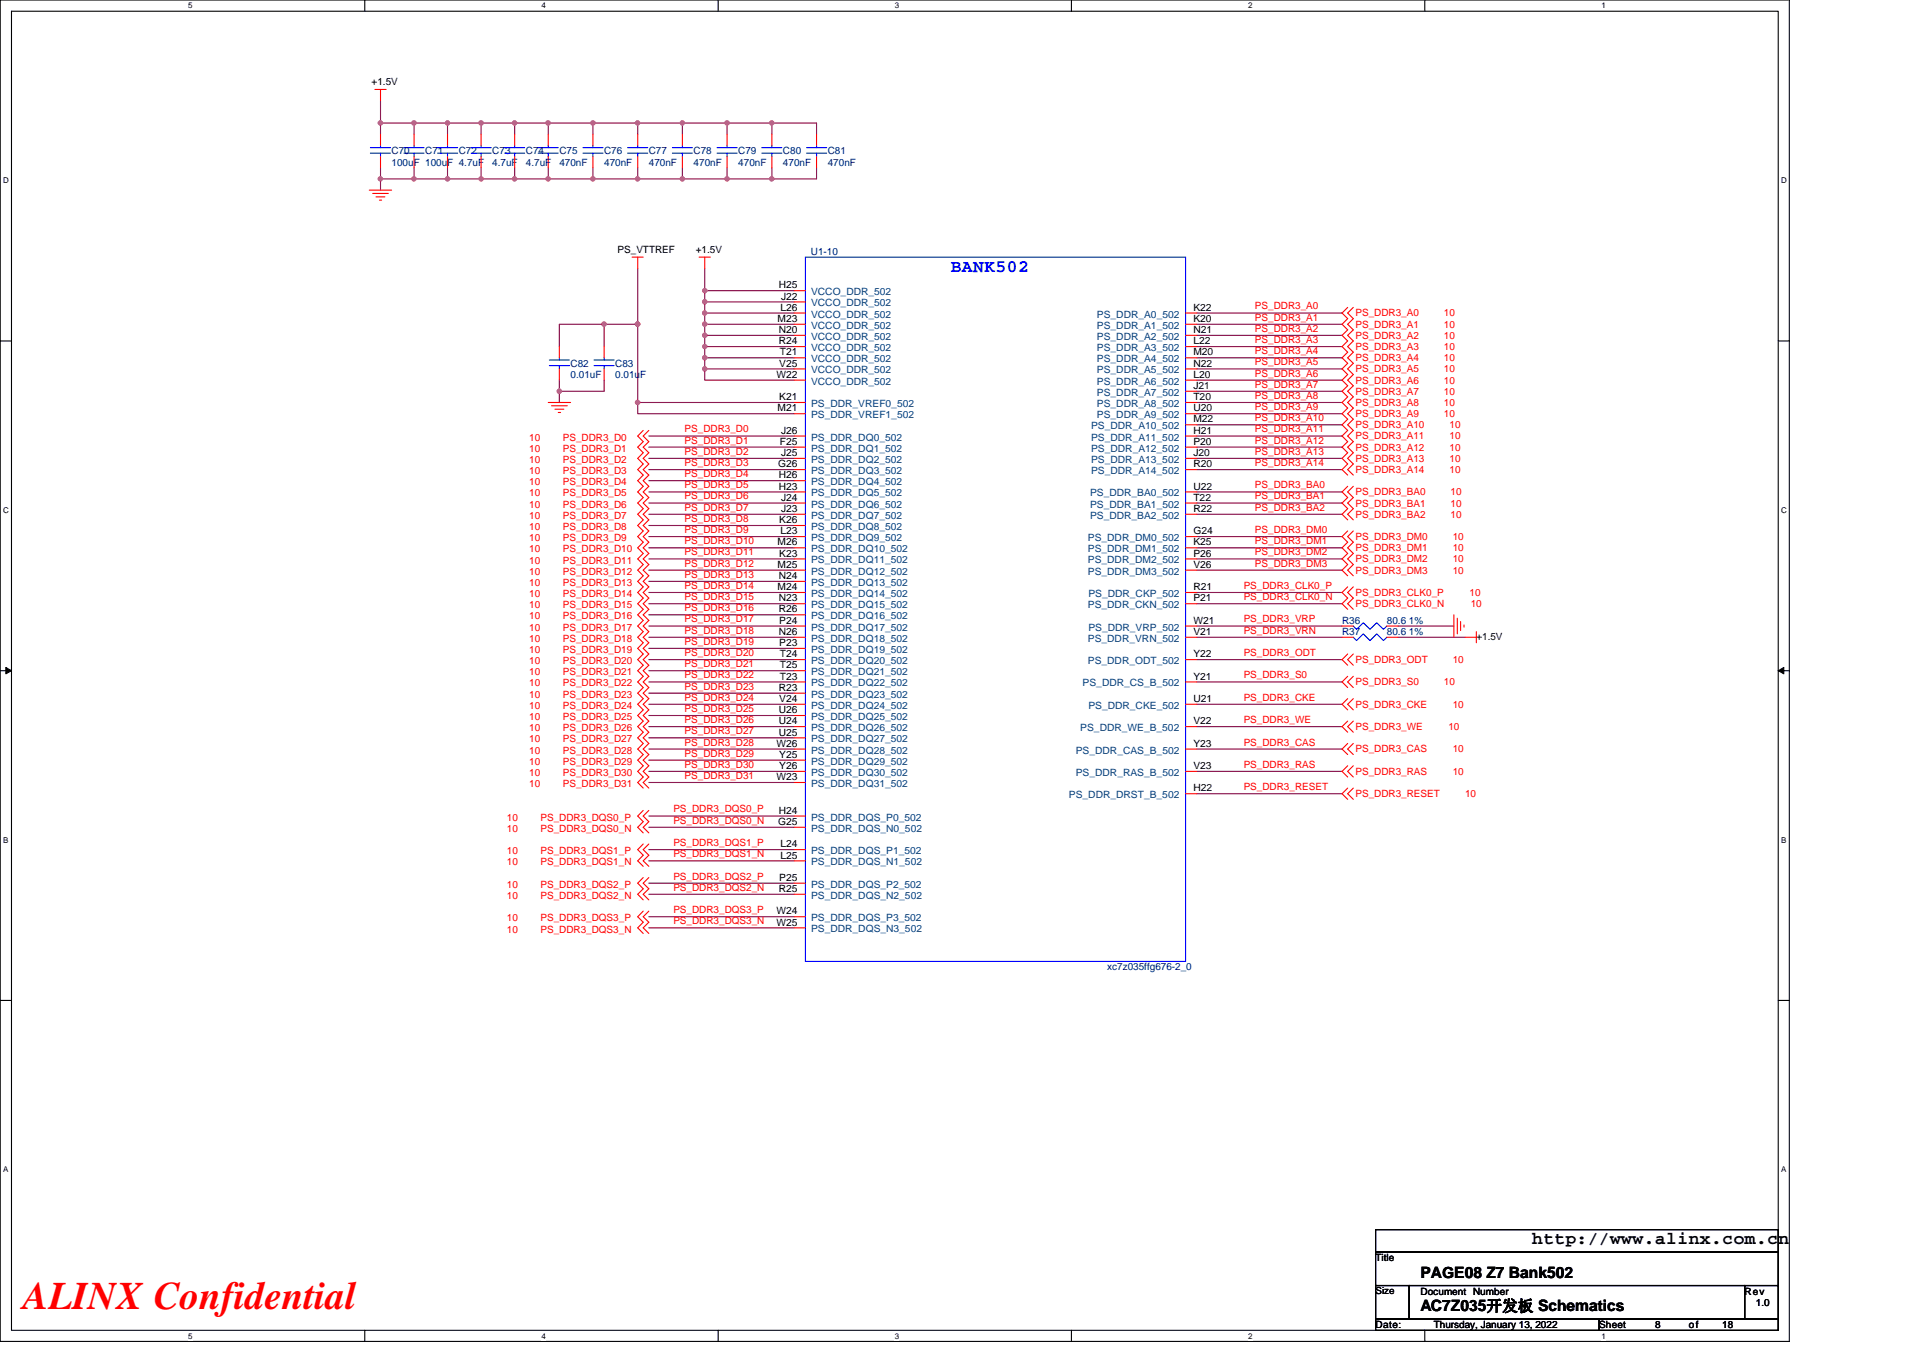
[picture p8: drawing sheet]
<svg xmlns="http://www.w3.org/2000/svg" width="297mm" height="210mm" viewBox="0 0 297 210" stroke-linecap="round" stroke-linejoin="round" font-family="sans-serif">
<defs><g id="words">
<text font-size="6" fill="#f00" x="3.5" y="202.3">ALINX Confidential</text>
<text font-size="2.8" fill="#00f" x="146.9" y="42">BANK502</text>
<text font-size="2.8" x="236.7" y="192.3">http://www.alinx.com.cn</text>
<g font-size="2.4">
<text x="219.4" y="197.4">PAGE08 Z7 Bank502</text>
<text x="219.4" y="202.6">AC7Z035开发板 Schematics</text>
</g>
<g font-size="1.5">
<text x="57.4" y="13.1">+1.5V</text>
<text x="95.4" y="39.1">PS_VTTREF</text>
<text x="107.5" y="39.1">+1.5V</text>
<text x="120.3" y="44.6">H25</text>
<text x="120.6" y="46.3">J22</text>
<text x="120.1" y="49.7">M23</text>
<text x="120.3" y="51.5">N20</text>
<text x="120.3" y="53.2">R24</text>
<text x="120.5" y="48">L26</text>
<text x="184.3" y="53.2">L22</text>
<text x="184.3" y="51.5">N21</text>
<text x="184.3" y="49.7">K20</text>
<text x="184.3" y="48">K22</text>
<text x="119.9" y="58.4">W22</text>
<text x="120.4" y="56.6">V25</text>
<text x="120.5" y="54.9">T21</text>
<text x="184.3" y="56.6">N22</text>
<text x="184.3" y="58.4">L20</text>
<text x="184.3" y="54.9">M20</text>
<text x="120.1" y="63.6">M21</text>
<text x="120.4" y="61.8">K21</text>
<text x="184.3" y="63.6">U20</text>
<text x="184.3" y="60.1">J21</text>
<text x="184.3" y="61.8">T20</text>
<text x="184.3" y="65.3">M22</text>
<text x="120.5" y="68.7">F25</text>
<text x="120.6" y="67">J26</text>
<text x="120.6" y="70.5">J25</text>
<text x="184.3" y="70.5">J20</text>
<text x="184.3" y="67">H21</text>
<text x="184.3" y="68.7">P20</text>
<text x="120.2" y="72.2">G26</text>
<text x="120.3" y="75.6">H23</text>
<text x="120.3" y="73.9">H26</text>
<text x="120.6" y="77.4">J24</text>
<text x="184.3" y="77.4">T22</text>
<text x="184.3" y="75.6">U22</text>
<text x="184.3" y="72.2">R20</text>
<text x="120.4" y="80.8">K26</text>
<text x="120.5" y="82.6">L23</text>
<text x="120.6" y="79.1">J23</text>
<text x="184.3" y="82.6">G24</text>
<text x="184.3" y="79.1">R22</text>
<text x="120.1" y="84.3">M26</text>
<text x="120.1" y="87.7">M25</text>
<text x="120.3" y="89.5">N24</text>
<text x="120.4" y="86">K23</text>
<text x="184.3" y="84.3">K25</text>
<text x="184.3" y="86">P26</text>
<text x="184.3" y="87.7">V26</text>
<text x="120.1" y="91.2">M24</text>
<text x="120.3" y="92.9">N23</text>
<text x="120.3" y="94.6">R26</text>
<text x="184.3" y="91.2">R21</text>
<text x="184.3" y="92.9">P21</text>
<text x="120.3" y="98.1">N26</text>
<text x="120.4" y="96.4">P24</text>
<text x="120.4" y="99.8">P23</text>
<text x="120.5" y="101.6">T24</text>
<text x="184.3" y="96.4">W21</text>
<text x="184.3" y="98.1">V21</text>
<text x="184.3" y="101.6">Y22</text>
<text x="228" y="98.8">+1.5V</text>
<text x="120.3" y="106.7">R23</text>
<text x="120.5" y="103.3">T25</text>
<text x="120.5" y="105">T23</text>
<text x="184.3" y="105">Y21</text>
<text x="120.3" y="110.2">U26</text>
<text x="120.3" y="111.9">U24</text>
<text x="120.3" y="113.6">U25</text>
<text x="120.4" y="108.5">V24</text>
<text x="184.3" y="111.9">V22</text>
<text x="184.3" y="108.5">U21</text>
<text x="119.9" y="115.4">W26</text>
<text x="120.4" y="117.1">Y25</text>
<text x="120.4" y="118.8">Y26</text>
<text x="184.3" y="115.4">Y23</text>
<text x="184.3" y="118.8">V23</text>
<text x="119.9" y="120.5">W23</text>
<text x="120.3" y="125.7">H24</text>
<text x="184.3" y="122.3">H22</text>
<text x="120.2" y="127.5">G25</text>
<text x="120.5" y="130.9">L24</text>
<text x="120.3" y="137.8">R25</text>
<text x="120.4" y="136.1">P25</text>
<text x="120.5" y="132.7">L25</text>
<text x="119.9" y="141.3">W24</text>
<text x="119.9" y="143">W25</text>
<text x="212.5" y="194.9">Title</text>
<text x="212.5" y="200">Size</text>
<text x="219.4" y="200">Document Number</text>
<text x="269.5" y="200">Rev</text>
<text x="271.2" y="201.8">1.0</text>
<text x="212.5" y="205.2">Date:</text>
<text x="221.5" y="205.2">Thursday, January 13, 2022</text>
<text x="247" y="205.2">Sheet</text>
<text x="255.7" y="205.2">8</text>
<text x="260.9" y="205.2">of</text>
<text x="266" y="205.2">18</text>
</g>
<g font-size="1.5" fill="#000080">
<text x="60.5" y="23.9">C70</text>
<text x="65.7" y="23.9">C71</text>
<text x="70.9" y="23.9">C72</text>
<text x="76" y="23.9">C73</text>
<text x="81.2" y="23.9">C74</text>
<text x="86.4" y="23.9">C75</text>
<text x="93.3" y="23.9">C76</text>
<text x="100.2" y="23.9">C77</text>
<text x="107.1" y="23.9">C78</text>
<text x="114" y="23.9">C79</text>
<text x="120.9" y="23.9">C80</text>
<text x="127.9" y="23.9">C81</text>
<text x="60.5" y="25.6">100uF 100uF 4.7uF</text>
<text x="76" y="25.6">4.7uF</text>
<text x="81.2" y="25.6">4.7uF</text>
<text x="86.4" y="25.6">470nF</text>
<text x="93.3" y="25.6">470nF</text>
<text x="100.2" y="25.6">470nF</text>
<text x="107.1" y="25.6">470nF</text>
<text x="114" y="25.6">470nF</text>
<text x="120.9" y="25.6">470nF</text>
<text x="127.9" y="25.6">470nF</text>
<text x="125.3" y="39.4">U1-10</text>
<text x="88.1" y="56.7">C82</text>
<text x="88.1" y="58.4">0.01uF</text>
<text x="95" y="56.7">C83</text>
<text x="95" y="58.4">0.01uF</text>
<text x="207.3" y="98.1">R37</text>
<text x="207.3" y="96.4">R36</text>
<text x="214.2" y="98.1">80.6 1%</text>
<text x="214.2" y="96.4">80.6 1%</text>
<text x="171" y="149.9">xc7z035ffg676-2_0</text>
</g>
<g font-size="1.5" fill="#004080">
<text x="125.3" y="45.6">VCCO_DDR_502</text>
<text x="125.3" y="47.3">VCCO_DDR_502</text>
<text x="125.3" y="49.1">VCCO_DDR_502</text>
<text x="125.3" y="50.8">VCCO_DDR_502</text>
<text x="125.3" y="52.5">VCCO_DDR_502</text>
<text x="169.4" y="52.5">PS_DDR_A2_502</text>
<text x="169.4" y="50.8">PS_DDR_A1_502</text>
<text x="169.4" y="49.1">PS_DDR_A0_502</text>
<text x="125.3" y="54.3">VCCO_DDR_502</text>
<text x="125.3" y="56">VCCO_DDR_502</text>
<text x="125.3" y="57.7">VCCO_DDR_502</text>
<text x="125.3" y="59.4">VCCO_DDR_502</text>
<text x="169.4" y="57.7">PS_DDR_A5_502</text>
<text x="169.4" y="59.4">PS_DDR_A6_502</text>
<text x="169.4" y="54.3">PS_DDR_A3_502</text>
<text x="169.4" y="56">PS_DDR_A4_502</text>
<text x="125.3" y="62.9">PS_DDR_VREF0_502</text>
<text x="125.3" y="64.6">PS_DDR_VREF1_502</text>
<text x="169.4" y="64.6">PS_DDR_A9_502</text>
<text x="169.4" y="61.2">PS_DDR_A7_502</text>
<text x="169.4" y="62.9">PS_DDR_A8_502</text>
<text x="125.3" y="69.8">PS_DDR_DQ1_502</text>
<text x="125.3" y="68.1">PS_DDR_DQ0_502</text>
<text x="125.3" y="71.5">PS_DDR_DQ2_502</text>
<text x="168.5" y="71.5">PS_DDR_A13_502</text>
<text x="168.5" y="68.1">PS_DDR_A11_502</text>
<text x="168.5" y="69.8">PS_DDR_A12_502</text>
<text x="168.5" y="66.3">PS_DDR_A10_502</text>
<text x="125.3" y="73.3">PS_DDR_DQ3_502</text>
<text x="125.3" y="76.7">PS_DDR_DQ5_502</text>
<text x="125.3" y="75">PS_DDR_DQ4_502</text>
<text x="168.4" y="76.7">PS_DDR_BA0_502</text>
<text x="168.5" y="73.3">PS_DDR_A14_502</text>
<text x="125.3" y="80.2">PS_DDR_DQ7_502</text>
<text x="125.3" y="78.4">PS_DDR_DQ6_502</text>
<text x="125.3" y="83.6">PS_DDR_DQ9_502</text>
<text x="125.3" y="81.9">PS_DDR_DQ8_502</text>
<text x="168" y="83.6">PS_DDR_DM0_502</text>
<text x="168.4" y="80.2">PS_DDR_BA2_502</text>
<text x="168.4" y="78.4">PS_DDR_BA1_502</text>
<text x="125.3" y="87.1">PS_DDR_DQ11_502</text>
<text x="125.3" y="85.3">PS_DDR_DQ10_502</text>
<text x="125.3" y="88.8">PS_DDR_DQ12_502</text>
<text x="168" y="85.3">PS_DDR_DM1_502</text>
<text x="168" y="87.1">PS_DDR_DM2_502</text>
<text x="168" y="88.8">PS_DDR_DM3_502</text>
<text x="125.3" y="90.5">PS_DDR_DQ13_502</text>
<text x="125.3" y="94">PS_DDR_DQ15_502</text>
<text x="125.3" y="92.2">PS_DDR_DQ14_502</text>
<text x="125.3" y="95.7">PS_DDR_DQ16_502</text>
<text x="168" y="94">PS_DDR_CKN_502</text>
<text x="168.1" y="92.2">PS_DDR_CKP_502</text>
<text x="125.3" y="97.4">PS_DDR_DQ17_502</text>
<text x="125.3" y="99.2">PS_DDR_DQ18_502</text>
<text x="125.3" y="100.9">PS_DDR_DQ19_502</text>
<text x="168" y="99.2">PS_DDR_VRN_502</text>
<text x="168.1" y="97.4">PS_DDR_VRP_502</text>
<text x="125.3" y="102.6">PS_DDR_DQ20_502</text>
<text x="125.3" y="104.3">PS_DDR_DQ21_502</text>
<text x="125.3" y="106.1">PS_DDR_DQ22_502</text>
<text x="125.3" y="107.8">PS_DDR_DQ23_502</text>
<text x="167.2" y="106.1">PS_DDR_CS_B_502</text>
<text x="168" y="102.6">PS_DDR_ODT_502</text>
<text x="125.3" y="109.5">PS_DDR_DQ24_502</text>
<text x="125.3" y="111.3">PS_DDR_DQ25_502</text>
<text x="125.3" y="113">PS_DDR_DQ26_502</text>
<text x="166.9" y="113">PS_DDR_WE_B_502</text>
<text x="168.1" y="109.5">PS_DDR_CKE_502</text>
<text x="125.3" y="114.7">PS_DDR_DQ27_502</text>
<text x="125.3" y="116.4">PS_DDR_DQ28_502</text>
<text x="125.3" y="118.2">PS_DDR_DQ29_502</text>
<text x="125.3" y="119.9">PS_DDR_DQ30_502</text>
<text x="166.2" y="116.4">PS_DDR_CAS_B_502</text>
<text x="166.2" y="119.9">PS_DDR_RAS_B_502</text>
<text x="125.3" y="121.6">PS_DDR_DQ31_502</text>
<text x="165.1" y="123.3">PS_DDR_DRST_B_502</text>
<text x="125.3" y="128.5">PS_DDR_DQS_N0_502</text>
<text x="125.3" y="126.8">PS_DDR_DQS_P0_502</text>
<text x="125.3" y="132">PS_DDR_DQS_P1_502</text>
<text x="125.3" y="133.7">PS_DDR_DQS_N1_502</text>
<text x="125.3" y="137.2">PS_DDR_DQS_P2_502</text>
<text x="125.3" y="138.9">PS_DDR_DQS_N2_502</text>
<text x="125.3" y="142.3">PS_DDR_DQS_P3_502</text>
<text x="125.3" y="144.1">PS_DDR_DQS_N3_502</text>
</g>
<g font-size="1.5" fill="#f00">
<text x="193.8" y="47.8">PS_DDR3_A0</text>
<text x="193.8" y="49.6">PS_DDR3_A1</text>
<text x="193.8" y="51.3">PS_DDR3_A2</text>
<text x="193.8" y="53">PS_DDR3_A3</text>
<text x="209.4" y="48.9">PS_DDR3_A0</text>
<text x="209.4" y="50.6">PS_DDR3_A1</text>
<text x="209.4" y="52.4">PS_DDR3_A2</text>
<text x="223" y="48.9">10</text>
<text x="223" y="50.6">10</text>
<text x="223" y="52.4">10</text>
<text x="193.8" y="54.7">PS_DDR3_A4</text>
<text x="193.8" y="56.5">PS_DDR3_A5</text>
<text x="193.8" y="58.2">PS_DDR3_A6</text>
<text x="193.8" y="59.9">PS_DDR3_A7</text>
<text x="209.4" y="54.1">PS_DDR3_A3</text>
<text x="209.4" y="55.8">PS_DDR3_A4</text>
<text x="209.4" y="57.5">PS_DDR3_A5</text>
<text x="209.4" y="59.3">PS_DDR3_A6</text>
<text x="223" y="54.1">10</text>
<text x="223" y="55.8">10</text>
<text x="223" y="57.5">10</text>
<text x="223" y="59.3">10</text>
<text x="193.8" y="61.6">PS_DDR3_A8</text>
<text x="193.8" y="63.4">PS_DDR3_A9</text>
<text x="193.8" y="65.1">PS_DDR3_A10</text>
<text x="209.4" y="61">PS_DDR3_A7</text>
<text x="209.4" y="62.7">PS_DDR3_A8</text>
<text x="209.4" y="64.5">PS_DDR3_A9</text>
<text x="223" y="61">10</text>
<text x="223" y="62.7">10</text>
<text x="223" y="64.5">10</text>
<text x="81.7" y="68.1">10</text>
<text x="81.7" y="69.8">10</text>
<text x="81.7" y="71.5">10</text>
<text x="86.9" y="68.1">PS_DDR3_D0</text>
<text x="86.9" y="69.8">PS_DDR3_D1</text>
<text x="86.9" y="71.5">PS_DDR3_D2</text>
<text x="105.7" y="66.8">PS_DDR3_D0</text>
<text x="105.7" y="68.5">PS_DDR3_D1</text>
<text x="105.7" y="70.3">PS_DDR3_D2</text>
<text x="193.8" y="66.8">PS_DDR3_A11</text>
<text x="193.8" y="68.5">PS_DDR3_A12</text>
<text x="193.8" y="70.3">PS_DDR3_A13</text>
<text x="209.4" y="66.2">PS_DDR3_A10</text>
<text x="209.4" y="67.9">PS_DDR3_A11</text>
<text x="209.4" y="69.6">PS_DDR3_A12</text>
<text x="209.4" y="71.4">PS_DDR3_A13</text>
<text x="223.9" y="66.2">10</text>
<text x="223.9" y="67.9">10</text>
<text x="223.9" y="69.6">10</text>
<text x="223.9" y="71.4">10</text>
<text x="81.7" y="73.3">10</text>
<text x="81.7" y="75">10</text>
<text x="81.7" y="76.7">10</text>
<text x="86.9" y="73.3">PS_DDR3_D3</text>
<text x="86.9" y="75">PS_DDR3_D4</text>
<text x="86.9" y="76.7">PS_DDR3_D5</text>
<text x="105.7" y="72">PS_DDR3_D3</text>
<text x="105.7" y="73.7">PS_DDR3_D4</text>
<text x="105.7" y="75.5">PS_DDR3_D5</text>
<text x="105.7" y="77.2">PS_DDR3_D6</text>
<text x="193.8" y="72">PS_DDR3_A14</text>
<text x="193.8" y="75.5">PS_DDR3_BA0</text>
<text x="193.8" y="77.2">PS_DDR3_BA1</text>
<text x="209.4" y="73.1">PS_DDR3_A14</text>
<text x="209.4" y="76.5">PS_DDR3_BA0</text>
<text x="223.9" y="73.1">10</text>
<text x="224.1" y="76.5">10</text>
<text x="81.7" y="78.4">10</text>
<text x="81.7" y="80.2">10</text>
<text x="81.7" y="81.9">10</text>
<text x="81.7" y="83.6">10</text>
<text x="86.9" y="78.4">PS_DDR3_D6</text>
<text x="86.9" y="80.2">PS_DDR3_D7</text>
<text x="86.9" y="81.9">PS_DDR3_D8</text>
<text x="86.9" y="83.6">PS_DDR3_D9</text>
<text x="105.7" y="78.9">PS_DDR3_D7</text>
<text x="105.7" y="80.6">PS_DDR3_D8</text>
<text x="105.7" y="82.4">PS_DDR3_D9</text>
<text x="193.8" y="78.9">PS_DDR3_BA2</text>
<text x="193.8" y="82.4">PS_DDR3_DM0</text>
<text x="209.4" y="78.3">PS_DDR3_BA1</text>
<text x="209.4" y="80">PS_DDR3_BA2</text>
<text x="209.4" y="83.4">PS_DDR3_DM0</text>
<text x="224.1" y="78.3">10</text>
<text x="224.1" y="80">10</text>
<text x="224.4" y="83.4">10</text>
<text x="81.7" y="85.3">10</text>
<text x="81.7" y="87.1">10</text>
<text x="81.7" y="88.8">10</text>
<text x="86.9" y="85.3">PS_DDR3_D10</text>
<text x="86.9" y="87.1">PS_DDR3_D11</text>
<text x="86.9" y="88.8">PS_DDR3_D12</text>
<text x="105.7" y="84.1">PS_DDR3_D10</text>
<text x="105.7" y="85.8">PS_DDR3_D11</text>
<text x="105.7" y="87.5">PS_DDR3_D12</text>
<text x="105.7" y="89.3">PS_DDR3_D13</text>
<text x="193.8" y="84.1">PS_DDR3_DM1</text>
<text x="193.8" y="85.8">PS_DDR3_DM2</text>
<text x="193.8" y="87.5">PS_DDR3_DM3</text>
<text x="209.4" y="85.2">PS_DDR3_DM1</text>
<text x="209.4" y="86.9">PS_DDR3_DM2</text>
<text x="209.4" y="88.6">PS_DDR3_DM3</text>
<text x="224.4" y="85.2">10</text>
<text x="224.4" y="86.9">10</text>
<text x="224.4" y="88.6">10</text>
<text x="81.7" y="90.5">10</text>
<text x="81.7" y="92.3">10</text>
<text x="81.7" y="94">10</text>
<text x="81.7" y="95.7">10</text>
<text x="86.9" y="90.5">PS_DDR3_D13</text>
<text x="86.9" y="92.3">PS_DDR3_D14</text>
<text x="86.9" y="94">PS_DDR3_D15</text>
<text x="86.9" y="95.7">PS_DDR3_D16</text>
<text x="105.7" y="91">PS_DDR3_D14</text>
<text x="105.7" y="92.7">PS_DDR3_D15</text>
<text x="105.7" y="94.4">PS_DDR3_D16</text>
<text x="192.1" y="91">PS_DDR3_CLK0_P</text>
<text x="192.1" y="92.7">PS_DDR3_CLK0_N</text>
<text x="209.4" y="92.1">PS_DDR3_CLK0_P</text>
<text x="209.4" y="93.8">PS_DDR3_CLK0_N</text>
<text x="227" y="92.1">10</text>
<text x="227.2" y="93.8">10</text>
<text x="81.7" y="97.4">10</text>
<text x="81.7" y="99.2">10</text>
<text x="81.7" y="100.9">10</text>
<text x="86.9" y="97.4">PS_DDR3_D17</text>
<text x="86.9" y="99.2">PS_DDR3_D18</text>
<text x="86.9" y="100.9">PS_DDR3_D19</text>
<text x="105.7" y="96.2">PS_DDR3_D17</text>
<text x="105.7" y="97.9">PS_DDR3_D18</text>
<text x="105.7" y="99.6">PS_DDR3_D19</text>
<text x="105.7" y="101.4">PS_DDR3_D20</text>
<text x="192.1" y="96.2">PS_DDR3_VRP</text>
<text x="192.1" y="97.9">PS_DDR3_VRN</text>
<text x="192.1" y="101.4">PS_DDR3_ODT</text>
<text x="81.7" y="102.6">10</text>
<text x="81.7" y="104.4">10</text>
<text x="81.7" y="106.1">10</text>
<text x="81.7" y="107.8">10</text>
<text x="86.9" y="102.6">PS_DDR3_D20</text>
<text x="86.9" y="104.4">PS_DDR3_D21</text>
<text x="86.9" y="106.1">PS_DDR3_D22</text>
<text x="86.9" y="107.8">PS_DDR3_D23</text>
<text x="105.7" y="103.1">PS_DDR3_D21</text>
<text x="105.7" y="104.8">PS_DDR3_D22</text>
<text x="105.7" y="106.6">PS_DDR3_D23</text>
<text x="192.1" y="104.8">PS_DDR3_S0</text>
<text x="209.4" y="102.4">PS_DDR3_ODT</text>
<text x="209.4" y="105.9">PS_DDR3_S0</text>
<text x="223" y="105.9">10</text>
<text x="224.4" y="102.4">10</text>
<text x="81.7" y="111.3">10</text>
<text x="81.7" y="113">10</text>
<text x="81.7" y="109.5">10</text>
<text x="86.9" y="111.3">PS_DDR3_D25</text>
<text x="86.9" y="113">PS_DDR3_D26</text>
<text x="86.9" y="109.5">PS_DDR3_D24</text>
<text x="105.7" y="108.3">PS_DDR3_D24</text>
<text x="105.7" y="110">PS_DDR3_D25</text>
<text x="105.7" y="111.7">PS_DDR3_D26</text>
<text x="105.7" y="113.5">PS_DDR3_D27</text>
<text x="192.1" y="108.3">PS_DDR3_CKE</text>
<text x="192.1" y="111.7">PS_DDR3_WE</text>
<text x="209.4" y="112.8">PS_DDR3_WE</text>
<text x="209.4" y="109.3">PS_DDR3_CKE</text>
<text x="223.7" y="112.8">10</text>
<text x="224.4" y="109.3">10</text>
<text x="81.7" y="114.7">10</text>
<text x="81.7" y="116.4">10</text>
<text x="81.7" y="118.2">10</text>
<text x="81.7" y="119.9">10</text>
<text x="86.9" y="114.7">PS_DDR3_D27</text>
<text x="86.9" y="116.4">PS_DDR3_D28</text>
<text x="86.9" y="118.2">PS_DDR3_D29</text>
<text x="86.9" y="119.9">PS_DDR3_D30</text>
<text x="105.7" y="115.2">PS_DDR3_D28</text>
<text x="105.7" y="116.9">PS_DDR3_D29</text>
<text x="105.7" y="118.6">PS_DDR3_D30</text>
<text x="192.1" y="115.2">PS_DDR3_CAS</text>
<text x="192.1" y="118.6">PS_DDR3_RAS</text>
<text x="209.4" y="116.3">PS_DDR3_CAS</text>
<text x="209.4" y="119.7">PS_DDR3_RAS</text>
<text x="224.4" y="116.3">10</text>
<text x="224.4" y="119.7">10</text>
<text x="81.7" y="121.6">10</text>
<text x="86.9" y="121.6">PS_DDR3_D31</text>
<text x="104" y="125.5">PS_DDR3_DQS0_P</text>
<text x="105.7" y="120.4">PS_DDR3_D31</text>
<text x="192.1" y="122.1">PS_DDR3_RESET</text>
<text x="209.4" y="123.2">PS_DDR3_RESET</text>
<text x="226.3" y="123.2">10</text>
<text x="78.3" y="126.8">10</text>
<text x="78.3" y="128.5">10</text>
<text x="78.3" y="132">10</text>
<text x="83.5" y="126.8">PS_DDR3_DQS0_P</text>
<text x="83.5" y="128.5">PS_DDR3_DQS0_N</text>
<text x="83.5" y="132">PS_DDR3_DQS1_P</text>
<text x="104" y="127.3">PS_DDR3_DQS0_N</text>
<text x="104" y="130.7">PS_DDR3_DQS1_P</text>
<text x="78.3" y="133.7">10</text>
<text x="78.3" y="137.2">10</text>
<text x="83.5" y="133.7">PS_DDR3_DQS1_N</text>
<text x="83.5" y="137.2">PS_DDR3_DQS2_P</text>
<text x="104" y="135.9">PS_DDR3_DQS2_P</text>
<text x="104" y="137.6">PS_DDR3_DQS2_N</text>
<text x="104" y="132.5">PS_DDR3_DQS1_N</text>
<text x="78.3" y="138.9">10</text>
<text x="78.3" y="142.3">10</text>
<text x="83.5" y="138.9">PS_DDR3_DQS2_N</text>
<text x="83.5" y="142.3">PS_DDR3_DQS3_P</text>
<text x="104" y="141.1">PS_DDR3_DQS3_P</text>
<text x="104" y="142.8">PS_DDR3_DQS3_N</text>
<text x="78.3" y="144.1">10</text>
<text x="83.5" y="144.1">PS_DDR3_DQS3_N</text>
</g>
<g font-size="1.2">
<text x="29.1" y="1.3">5</text>
<text x="83.6" y="1.3">4</text>
<text x="138.2" y="1.3">3</text>
<text x="192.8" y="1.3">2</text>
<text x="247.4" y="1.3">1</text>
<text x=".5" y="28.3">D</text>
<text x="275.1" y="28.3">D</text>
<text x=".5" y="79.2">C</text>
<text x="275.1" y="79.2">C</text>
<text x=".5" y="130.2">B</text>
<text x="275.1" y="130.2">B</text>
<text x=".5" y="181.1">A</text>
<text x="275.1" y="181.1">A</text>
<text x="29.1" y="206.8">5</text>
<text x="83.6" y="206.8">4</text>
<text x="138.2" y="206.8">3</text>
<text x="192.8" y="206.8">2</text>
<text x="247.4" y="206.8">1</text>
</g>
</g></defs>
<path d="M0 0h276.4v207.3h-276.4zM1.8 1.7h272.9v203.8h-272.9z" fill="none" stroke="#000" stroke-width=".17"/>
<g fill="#fff">
<path d="M29.1 .2h.6v1.4h-.6z"/>
<path d="M29.1 205.7h.6v1.4h-.6z"/>
</g>
<path d="M56.3 0v1.7M56.3 205.5v1.8" fill="none" stroke="#000" stroke-width=".17"/>
<g fill="#fff">
<path d="M83.6 .2h.7v1.4h-.7z"/>
<path d="M83.6 205.7h.7v1.4h-.7z"/>
</g>
<path d="M110.9 0v1.7M110.9 205.5v1.8" fill="none" stroke="#000" stroke-width=".17"/>
<g fill="#fff">
<path d="M138.2 .2h.7v1.4h-.7z"/>
<path d="M138.2 205.7h.7v1.4h-.7z"/>
</g>
<path d="M165.5 0v1.7M165.5 205.5v1.8" fill="none" stroke="#000" stroke-width=".17"/>
<g fill="#fff">
<path d="M192.8 .2h.6v1.4h-.6z"/>
<path d="M192.8 205.7h.6v1.4h-.6z"/>
</g>
<path d="M220.1 0v1.7M220.1 205.5v1.8" fill="none" stroke="#000" stroke-width=".17"/>
<g fill="#fff">
<path d="M247.4 .2h.6v1.4h-.6z"/>
<path d="M247.4 205.7h.6v1.4h-.6z"/>
<path d="M.5 27.2h.8v1.4h-.8z"/>
<path d="M275.1 27.2h.9v1.4h-.9z"/>
<path d="M.5 78.1h.8v1.4h-.8z"/>
<path d="M275.1 78.1h.9v1.4h-.9z"/>
</g>
<path d="M0 52.7h1.8M274.7 52.7h1.7" fill="none" stroke="#000" stroke-width=".17"/>
<g fill="#fff">
<path d="M.5 129.1h.8v1.4h-.8z"/>
<path d="M275.1 129.1h.8v1.4h-.8z"/>
</g>
<path d="M0 103.6h1.8M274.7 103.6h1.7" fill="none" stroke="#000" stroke-width=".17"/>
<path d="M.9 103.1l.9 .5-.9 .5zM274.7 103.6l.8-.5v1z" fill="#000" stroke="#000" stroke-width=".15"/>
<g fill="#fff">
<path d="M.5 180h.8v1.4h-.8z"/>
<path d="M275.1 180h.8v1.4h-.8z"/>
</g>
<path d="M0 154.6h1.8M274.7 154.6h1.7M212.5 190h62.2v3.5h-62.2zM212.5 193.5h62.2v5.1h-62.2zM212.5 198.6h5.2v5.2h-5.2zM217.7 198.6h51.8v5.2h-51.8zM269.5 198.6h5.2v5.2h-5.2zM212.5 203.8h34.5v1.7h-34.5zM247 203.8h27.7v1.7h-27.7z" fill="none" stroke="#000" stroke-width=".17"/>
<g fill="none" stroke="#800040" stroke-width=".17">
<path d="M58.8 19h5.2M58.8 15.6v3.4M58.8 19v1.7M64 19h5.1M64 19v1.7M69.1 19v1.7M69.1 19h5.2M74.3 19h5.2M74.3 19v1.7M79.5 19h5.2M79.5 19v1.7M84.7 19h6.9"/>
<path d="M84.7 19v1.7M91.6 19h6.9M91.6 19v1.7M98.5 19h6.9M98.5 19v1.7M105.4 19h6.9M105.4 19v1.7M112.3 19h6.9M112.3 19v1.7M119.2 19h6.9v1.7M119.2 19v1.7M58.8 27.6h5.2"/>
<path d="M58.8 27.6v1.8M58.8 25.9v1.7M64 25.9v1.7h5.1M69.1 27.6h10.4M69.1 25.9v1.7M74.3 25.9v1.7M79.5 27.6h5.2M79.5 25.9v1.7M84.7 27.6h6.9M84.7 25.9v1.7M91.6 27.6h6.9M91.6 25.9v1.7"/>
<path d="M98.5 27.6h6.9M98.5 25.9v1.7M105.4 25.9v1.7M105.4 27.6h6.9M112.3 27.6h6.9M112.3 25.9v1.7M119.2 25.9v1.7M126.1 25.9v1.7h-6.9M86.4 58.7v1.8M93.3 50.1h5.2M93.3 58.7v1.8h-6.9M93.3 50.1v3.5"/>
<path d="M93.3 50.1h-6.9v3.5M98.5 50.1v12.1M98.5 41.5v8.6M108.9 44.9h13.8M108.9 46.7h13.8M108.9 46.7v1.7h13.8M108.9 48.4v1.7h13.8M108.9 50.1v1.7h13.8M108.9 51.8v1.8h13.8M108.9 53.6v1.7h13.8M108.9 57h13.8M108.9 57v1.7h13.8"/>
<path d="M108.9 41.5v3.4M108.9 44.9v1.8M108.9 55.3v1.7M184.9 50.1h22.4M184.9 51.8h22.4M184.9 53.6h22.4M184.9 55.3h22.4M184.9 57h22.4M184.9 58.7h22.4M184.9 48.4h22.4M86.4 60.5v1.7M98.5 62.2h24.2"/>
<path d="M98.5 62.2v1.7h24.2M100.2 67.4h22.5M100.2 69.1h22.5M100.2 70.8h22.5M100.2 72.6h22.5M100.2 74.3h22.5M100.2 76h22.5M100.2 77.7h22.5M100.2 79.5h22.5M184.9 60.5h22.4M184.9 62.2h22.4M184.9 63.9h22.4"/>
<path d="M184.9 65.6h22.4M184.9 67.4h22.4M184.9 69.1h22.4M184.9 70.8h22.4M184.9 72.6h22.4M184.9 76h22.4M184.9 77.7h22.4M184.9 79.5h22.4M100.2 81.2h22.5M100.2 82.9h22.5M100.2 84.6h22.5M100.2 86.4h22.5"/>
<path d="M100.2 88.1h22.5M100.2 89.8h22.5M100.2 91.5h22.5M100.2 93.3h22.5M100.2 95h22.5M100.2 96.7h22.5M100.2 98.5h22.5M184.9 82.9h22.4M184.9 84.6h22.4M184.9 86.4h22.4M184.9 88.1h22.4M184.9 91.5h22.4"/>
<path d="M184.9 93.3h22.4M184.9 96.7h22.4M184.9 98.5h22.4M215.9 98.5h10.4M215.9 96.7h8.7M100.2 100.2h22.5M100.2 101.9h22.5M100.2 103.6h22.5M100.2 105.4h22.5M100.2 107.1h22.5M100.2 108.8h22.5M100.2 110.6h22.5"/>
<path d="M100.2 112.3h22.5M100.2 114h22.5M100.2 115.7h22.5M100.2 117.5h22.5M100.2 119.2h22.5M184.9 101.9h22.4M184.9 105.4h22.4M184.9 108.8h22.4M184.9 112.3h22.4M184.9 115.7h22.4M184.9 119.2h22.4M100.2 136.5h22.5"/>
<path d="M100.2 120.9h22.5M100.2 138.2h22.5M100.2 126.1h22.5M100.2 127.8h22.5M100.2 131.3h22.5M100.2 133h22.5M184.9 122.6h22.4M100.2 141.6h22.5M100.2 143.4h22.5"/>
</g>
<g fill="#f0f" stroke="#f0f" stroke-width=".17">
<circle cx="63.9" cy="19" r=".33"/>
<circle cx="63.9" cy="27.6" r=".33"/>
<circle cx="84.7" cy="27.6" r=".33"/>
<circle cx="91.6" cy="27.6" r=".33"/>
<circle cx="98.5" cy="27.6" r=".33"/>
<circle cx="105.4" cy="27.6" r=".33"/>
<circle cx="112.3" cy="27.6" r=".33"/>
<circle cx="79.5" cy="19" r=".33"/>
<circle cx="79.5" cy="27.6" r=".33"/>
<circle cx="58.8" cy="19" r=".33"/>
<circle cx="84.7" cy="19" r=".33"/>
<circle cx="105.4" cy="19" r=".33"/>
<circle cx="98.5" cy="19" r=".33"/>
<circle cx="112.3" cy="19" r=".33"/>
<circle cx="91.6" cy="19" r=".33"/>
<circle cx="74.3" cy="19" r=".33"/>
<circle cx="69.1" cy="19" r=".33"/>
<circle cx="74.3" cy="27.6" r=".33"/>
<circle cx="69.1" cy="27.6" r=".33"/>
<circle cx="119.2" cy="19" r=".33"/>
<circle cx="119.2" cy="27.6" r=".33"/>
<circle cx="58.8" cy="27.6" r=".33"/>
<circle cx="108.9" cy="44.9" r=".33"/>
<circle cx="108.9" cy="46.6" r=".34"/>
<circle cx="108.9" cy="48.4" r=".34"/>
<circle cx="108.9" cy="50.1" r=".34"/>
<circle cx="108.9" cy="53.5" r=".33"/>
<circle cx="108.9" cy="51.8" r=".34"/>
<circle cx="108.9" cy="55.3" r=".34"/>
<circle cx="108.9" cy="57" r=".34"/>
<circle cx="98.5" cy="62.2" r=".33"/>
<circle cx="98.5" cy="50.1" r=".34"/>
<circle cx="93.3" cy="50.1" r=".34"/>
<circle cx="86.4" cy="60.4" r=".34"/>
</g>
<g fill="none" stroke="#f00" stroke-width=".17">
<path d="M57.9 13.8h1.7M58.8 13.8v1.8M57 29.4h3.5M57.6 29.9h2.4M58.1 30.4h1.4M58.6 30.9h.3M58.8 20.7v1.8M58.8 24.2v1.7M64 20.7v1.8M64 24.2v1.7M69.1 20.7v1.8M69.1 24.2v1.7"/>
<path d="M74.3 20.7v1.8M74.3 24.2v1.7M79.5 20.7v1.8M79.5 24.2v1.7M84.7 20.7v1.8M84.7 24.2v1.7M91.6 20.7v1.8M91.6 24.2v1.7M97.6 39.7h1.8M98.5 39.7v1.8M98.5 20.7v1.8M98.5 24.2v1.7"/>
<path d="M105.4 20.7v1.8M105.4 24.2v1.7M108 39.7h1.7M108.9 39.7v1.8M112.3 20.7v1.8M112.3 24.2v1.7M119.2 20.7v1.8M119.2 24.2v1.7M126.1 20.7v1.8M126.1 24.2v1.7M86.4 53.6v1.7M86.4 57v1.7"/>
<path d="M93.3 53.6v1.7M93.3 57v1.7M122.7 44.9h1.7M122.7 46.7h1.7M122.7 48.4h1.7M122.7 50.1h1.7M122.7 51.8h1.7M122.7 53.6h1.7M122.7 55.3h1.7M122.7 57h1.7M122.7 58.7h1.7M183.1 57h1.8"/>
<path d="M183.1 58.7h1.8M183.1 53.6h1.8M183.1 55.3h1.8M183.1 51.8h1.8M183.1 50.1h1.8M183.1 48.4h1.8M208.2 47.5l-.9 .9 .9 .8-.9 .9 .9 .9-.9 .8 .9 .9-.9 .9 .9 .8-.9 .9 .9 .8-.9 .9 .9 .9-.9 .8 .9 .9-.9 .9 .9 .8-.9 .9 .9 .9-.9 .8 .9 .9-.9 .8 .9 .9-.9 .9 .9 .8-.9 .9 .9 .9-.9 .8 .9 .9-.9 .9 .9 .8M209 47.5l-.8 .9 .8 .8-.8 .9 .8 .9-.8 .8 .8 .9-.8 .9 .8 .8-.8 .9 .8 .8-.8 .9 .8 .9-.8 .8 .8 .9-.8 .9 .8 .8-.8 .9 .8 .9-.8 .8 .8 .9-.8 .8 .8 .9-.8 .9 .8 .8-.8 .9 .8 .9-.8 .8 .8 .9-.8 .9 .8 .8M84.7 62.2h3.4M85.2 62.7h2.4M85.7 63.2h1.4M86.2 63.7h.4"/>
<path d="M99.4 66.5l-.9 .9 .9 .8-.9 .9 .9 .9-.9 .8 .9 .9-.9 .9 .9 .8-.9 .9 .9 .8-.9 .9 .9 .9-.9 .8 .9 .9-.9 .9 .9 .8-.9 .9 .9 .8-.9 .9 .9 .9-.9 .8 .9 .9-.9 .9 .9 .8-.9 .9 .9 .9-.9 .8 .9 .9-.9 .8 .9 .9-.9 .9 .9 .8-.9 .9 .9 .9-.9 .8 .9 .9-.9 .9 .9 .8-.9 .9 .9 .8-.9 .9 .9 .9-.9 .8 .9 .9-.9 .9 .9 .8-.9 .9 .9 .9-.9 .8 .9 .9-.9 .9 .9 .8-.9 .9 .9 .8-.9 .9 .9 .9-.9 .8 .9 .9-.9 .9 .9 .8-.9 .9 .9 .9-.9 .8 .9 .9M100.2 66.5l-.8 .9 .8 .8-.8 .9 .8 .9-.8 .8 .8 .9-.8 .9 .8 .8-.8 .9 .8 .8-.8 .9 .8 .9-.8 .8 .8 .9-.8 .9 .8 .8-.8 .9 .8 .8-.8 .9 .8 .9-.8 .8 .8 .9-.8 .9 .8 .8-.8 .9 .8 .9-.8 .8 .8 .9-.8 .8 .8 .9-.8 .9 .8 .8-.8 .9 .8 .9-.8 .8 .8 .9-.8 .9 .8 .8-.8 .9 .8 .8-.8 .9 .8 .9-.8 .8 .8 .9-.8 .9 .8 .8-.8 .9 .8 .9-.8 .8 .8 .9-.8 .9 .8 .8-.8 .9 .8 .8-.8 .9 .8 .9-.8 .8 .8 .9-.8 .9 .8 .8-.8 .9 .8 .9-.8 .8 .8 .9M122.7 69.1h1.7M122.7 67.4h1.7M122.7 72.6h1.7M122.7 70.8h1.7M122.7 76h1.7M122.7 74.3h1.7M122.7 79.5h1.7M122.7 77.7h1.7M122.7 62.2h1.7M122.7 63.9h1.7"/>
<path d="M183.1 70.8h1.8M183.1 72.6h1.8M183.1 67.4h1.8M183.1 69.1h1.8M183.1 63.9h1.8M183.1 65.6h1.8M183.1 60.5h1.8M183.1 62.2h1.8M183.1 79.5h1.8M183.1 77.7h1.8M183.1 76h1.8M208.2 75.1l-.9 .9 .9 .9-.9 .8 .9 .9-.9 .9 .9 .8"/>
<path d="M209 75.1l-.8 .9 .8 .9-.8 .8 .8 .9-.8 .9 .8 .8M122.7 82.9h1.7M122.7 81.2h1.7M122.7 86.4h1.7M122.7 84.6h1.7M122.7 89.8h1.7M122.7 88.1h1.7M122.7 93.3h1.7M122.7 91.5h1.7M122.7 95h1.7M122.7 96.7h1.7M122.7 98.5h1.7"/>
<path d="M183.1 82.9h1.8M183.1 84.6h1.8M183.1 86.4h1.8M183.1 88.1h1.8M183.1 96.7h1.8M183.1 98.5h1.8M183.1 91.5h1.8M183.1 93.3h1.8M207.3 98.5h1.7M207.3 96.7h1.7M208.2 82l-.9 .9 .9 .9-.9 .8 .9 .9-.9 .9 .9 .8-.9 .9 .9 .9M208.2 90.7l-.9 .8 .9 .9-.9 .9 .9 .8"/>
<path d="M209 82l-.8 .9 .8 .9-.8 .8 .8 .9-.8 .9 .8 .8-.8 .9 .8 .9M209 90.7l-.8 .8 .8 .9-.8 .9 .8 .8M214.2 98.5h1.7M214.2 96.7h1.7M224.6 95v3.5M225.1 95.5v2.4M225.6 96v1.4M226.1 96.6v.3M226.3 98.5h1.7M228 97.6v1.7M122.7 100.2h1.7M122.7 101.9h1.7"/>
<path d="M122.7 103.6h1.7M122.7 105.4h1.7M122.7 107.1h1.7M122.7 108.8h1.7M122.7 110.6h1.7M122.7 112.3h1.7M122.7 114h1.7M122.7 115.7h1.7M122.7 117.5h1.7M122.7 119.2h1.7M183.1 101.9h1.8M183.1 105.4h1.8"/>
<path d="M183.1 108.8h1.8M183.1 112.3h1.8M183.1 115.7h1.8M183.1 119.2h1.8M208.2 111.4l-.9 .9 .9 .8M208.2 114.9l-.9 .8 .9 .9M208.2 118.3l-.9 .9 .9 .9M208.2 101l-.9 .9 .9 .9M208.2 104.5l-.9 .9 .9 .8M208.2 107.9l-.9 .9 .9 .9M209 111.4l-.8 .9 .8 .8M209 114.9l-.8 .8 .8 .9"/>
<path d="M209 118.3l-.8 .9 .8 .9M209 101l-.8 .9 .8 .9M209 104.5l-.8 .9 .8 .8M209 107.9l-.8 .9 .8 .9M99.4 125.2l-.9 .9 .9 .9-.9 .8 .9 .9M99.4 130.4l-.9 .9 .9 .8-.9 .9 .9 .9M99.4 135.6l-.9 .9 .9 .8-.9 .9 .9 .8M100.2 125.2l-.8 .9 .8 .9-.8 .8 .8 .9M100.2 130.4l-.8 .9 .8 .8-.8 .9 .8 .9M100.2 135.6l-.8 .9 .8 .8-.8 .9 .8 .8M122.7 127.8h1.7M122.7 126.1h1.7"/>
<path d="M122.7 133h1.7M122.7 131.3h1.7M122.7 136.5h1.7M122.7 138.2h1.7M122.7 120.9h1.7M183.1 122.6h1.8M208.2 121.8l-.9 .8 .9 .9M209 121.8l-.8 .8 .8 .9M99.4 140.8l-.9 .8 .9 .9-.9 .9 .9 .8M100.2 140.8l-.8 .8 .8 .9-.8 .9 .8 .8M122.7 141.6h1.7M122.7 143.4h1.7"/>
</g>
<g fill="none" stroke="#00f" stroke-width=".17">
<path d="M57.2 23.7h3.1M57.2 22.8h3.1M58.8 22.5v.3M58.8 23.7v.5M62.4 23.7h3.1M62.4 22.8h3.1M64 22.5v.3M64 23.7v.5M67.6 23.7h3.1M67.6 22.8h3.1M69.1 22.5v.3M69.1 23.7v.5"/>
<path d="M72.8 23.7h3.1M72.8 22.8h3.1M74.3 22.5v.3M74.3 23.7v.5M78 23.7h3M78 22.8h3M79.5 22.5v.3M79.5 23.7v.5M83.1 23.7h3.1M83.1 22.8h3.1M84.7 22.5v.3M84.7 23.7v.5"/>
<path d="M90 23.7h3.2M90 22.8h3.2M91.6 22.5v.3M91.6 23.7v.5M96.9 23.7h3.2M96.9 22.8h3.2M98.5 22.5v.3M98.5 23.7v.5M103.9 23.7h3.1M103.9 22.8h3.1M105.4 22.5v.3M105.4 23.7v.5"/>
<path d="M110.8 23.7h3.1M110.8 22.8h3.1M112.3 22.5v.3M112.3 23.7v.5M117.7 23.7h3.1M117.7 22.8h3.1M119.2 22.5v.3M119.2 23.7v.5M124.4 39.7h58.7v108.8h-58.7zM124.6 23.7h3.1M124.6 22.8h3.1M126.1 22.5v.3"/>
<path d="M126.1 23.7v.5M84.9 56.5h3.1M84.9 55.6h3.1M86.4 55.3v.3M86.4 56.5v.5M91.8 56.5h3.1M91.8 55.6h3.1M93.3 55.3v.3M93.3 56.5v.5M209 98.5l.5 .5 1.1-1.1 1 1.1 1.1-1.1 1 1.1 .5-.5M209 96.7l.5 .5 1.1-1 1 1 1.1-1 1 1 .5-.5"/>
</g>
<use href="#words"/>
</svg>
